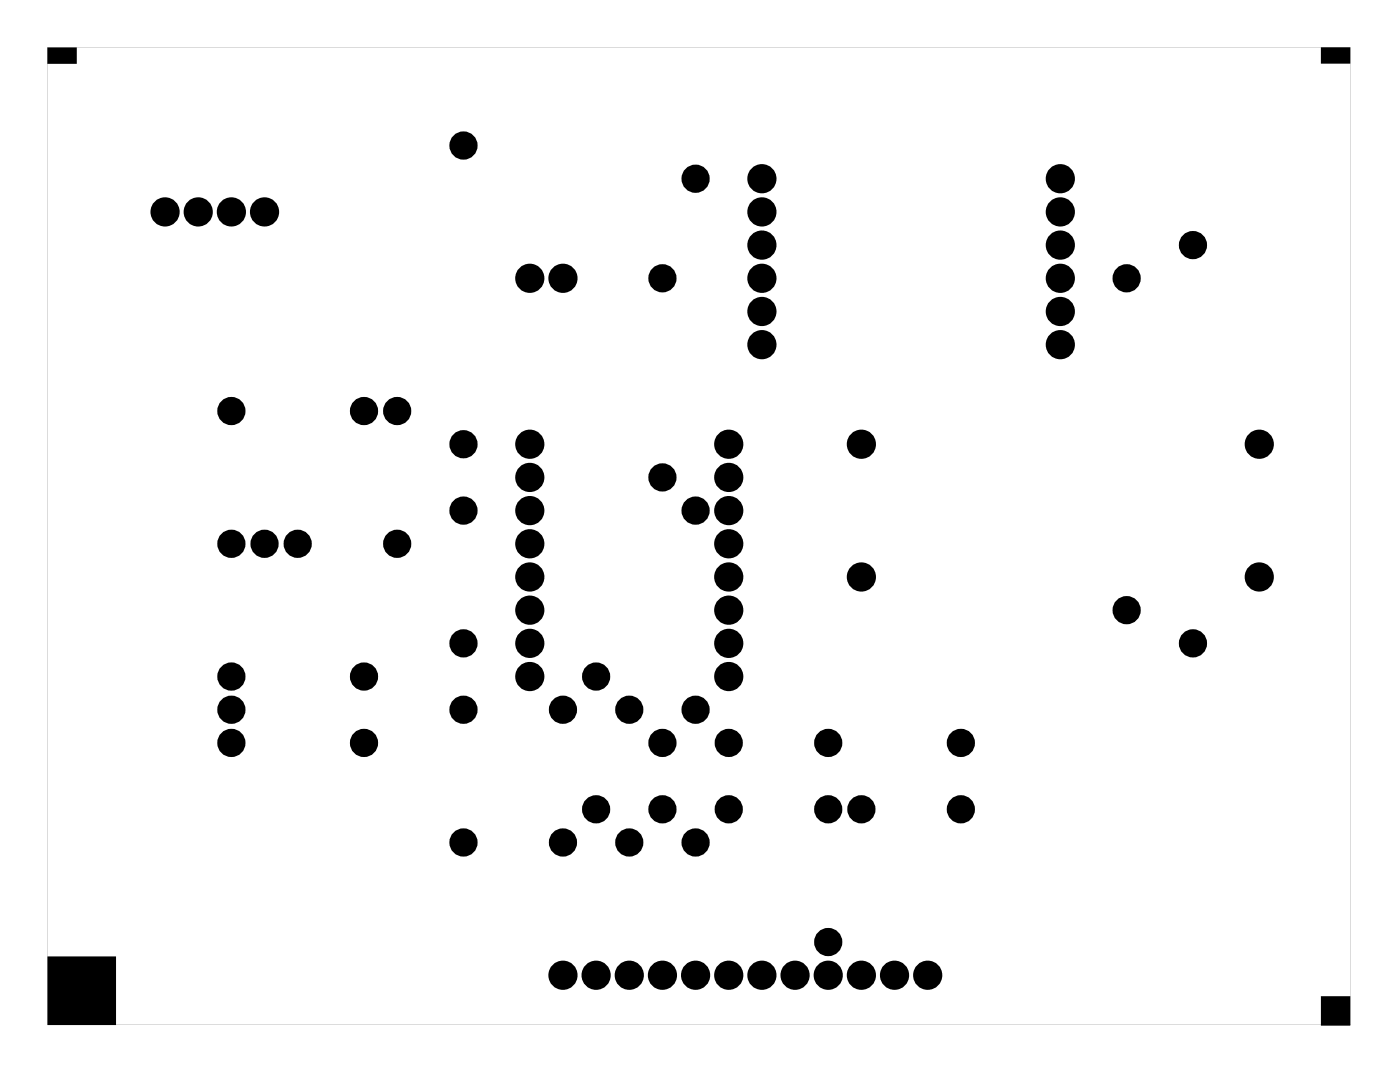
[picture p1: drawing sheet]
<svg xmlns="http://www.w3.org/2000/svg" width="107mm" height="82mm" viewBox="0 0 107 82" stroke-linecap="round" stroke-linejoin="round" font-family="sans-serif">
<g fill="#000">
<path d="M3.8 3.8h2v1h-2zM101.3 3.7h2v1h-2zM3.8 73.3h5v5h-5zM101.3 76.4h2v2h-2z"/>
<path d="M3.6 3.6h99.8v74.8h-99.8zM3.6 3.6v74.8h99.8v-74.8z"/>
</g>
<g fill="#000">
<circle cx="12.6" cy="16.2" r=".74"/>
<circle cx="15.2" cy="16.2" r=".74"/>
<circle cx="17.7" cy="16.2" r=".74"/>
<circle cx="20.3" cy="16.2" r=".74"/>
<circle cx="35.5" cy="11.1" r=".7"/>
<circle cx="53.3" cy="13.7" r=".7"/>
<circle cx="58.4" cy="13.7" r=".74"/>
<circle cx="58.4" cy="16.2" r=".74"/>
<circle cx="58.4" cy="18.8" r=".74"/>
<circle cx="81.2" cy="13.7" r=".74"/>
<circle cx="81.2" cy="16.2" r=".74"/>
<circle cx="81.2" cy="18.8" r=".74"/>
<circle cx="91.4" cy="18.8" r=".7"/>
<circle cx="17.7" cy="31.5" r=".7"/>
<circle cx="27.9" cy="31.5" r=".7"/>
<circle cx="30.4" cy="31.5" r=".7"/>
<circle cx="35.5" cy="39.1" r=".7"/>
<circle cx="35.5" cy="34" r=".7"/>
<circle cx="40.6" cy="21.3" r=".74"/>
<circle cx="40.6" cy="36.5" r=".74"/>
<circle cx="40.6" cy="34" r=".74"/>
<circle cx="40.6" cy="39.1" r=".74"/>
<circle cx="43.1" cy="21.3" r=".74"/>
<circle cx="50.7" cy="21.3" r=".7"/>
<circle cx="50.7" cy="36.5" r=".7"/>
<circle cx="53.3" cy="39.1" r=".7"/>
<circle cx="55.8" cy="36.5" r=".74"/>
<circle cx="55.8" cy="34" r=".74"/>
<circle cx="55.8" cy="39.1" r=".74"/>
<circle cx="58.4" cy="26.4" r=".74"/>
<circle cx="58.4" cy="21.3" r=".74"/>
<circle cx="58.4" cy="23.8" r=".74"/>
<circle cx="66" cy="34" r=".74"/>
<circle cx="81.2" cy="26.4" r=".74"/>
<circle cx="81.2" cy="21.3" r=".74"/>
<circle cx="81.2" cy="23.8" r=".74"/>
<circle cx="86.3" cy="21.3" r=".7"/>
<circle cx="96.5" cy="34" r=".74"/>
<circle cx="17.7" cy="56.9" r=".7"/>
<circle cx="17.7" cy="51.8" r=".7"/>
<circle cx="17.7" cy="54.3" r=".7"/>
<circle cx="17.7" cy="41.6" r=".7"/>
<circle cx="20.3" cy="41.6" r=".7"/>
<circle cx="22.8" cy="41.6" r=".7"/>
<circle cx="27.9" cy="51.8" r=".7"/>
<circle cx="27.9" cy="56.9" r=".7"/>
<circle cx="30.4" cy="41.6" r=".7"/>
<circle cx="35.5" cy="49.2" r=".7"/>
<circle cx="35.5" cy="54.3" r=".7"/>
<circle cx="40.6" cy="46.7" r=".74"/>
<circle cx="40.6" cy="51.8" r=".74"/>
<circle cx="40.6" cy="44.2" r=".74"/>
<circle cx="40.6" cy="41.6" r=".74"/>
<circle cx="40.6" cy="49.2" r=".74"/>
<circle cx="43.1" cy="54.3" r=".7"/>
<circle cx="45.7" cy="51.8" r=".7"/>
<circle cx="48.2" cy="54.3" r=".7"/>
<circle cx="50.7" cy="56.9" r=".7"/>
<circle cx="53.3" cy="54.3" r=".7"/>
<circle cx="55.8" cy="46.7" r=".74"/>
<circle cx="55.8" cy="51.8" r=".74"/>
<circle cx="55.8" cy="41.6" r=".74"/>
<circle cx="55.8" cy="44.2" r=".74"/>
<circle cx="55.8" cy="49.2" r=".74"/>
<circle cx="55.8" cy="56.9" r=".7"/>
<circle cx="63.4" cy="56.9" r=".7"/>
<circle cx="66" cy="44.2" r=".74"/>
<circle cx="73.6" cy="56.9" r=".7"/>
<circle cx="86.3" cy="46.7" r=".7"/>
<circle cx="91.4" cy="49.2" r=".7"/>
<circle cx="96.5" cy="44.2" r=".74"/>
<circle cx="35.5" cy="64.5" r=".7"/>
<circle cx="43.1" cy="74.6" r=".74"/>
<circle cx="43.1" cy="64.5" r=".7"/>
<circle cx="45.7" cy="74.6" r=".74"/>
<circle cx="45.7" cy="61.9" r=".7"/>
<circle cx="48.2" cy="74.6" r=".74"/>
<circle cx="48.2" cy="64.5" r=".7"/>
<circle cx="50.7" cy="74.6" r=".74"/>
<circle cx="50.7" cy="61.9" r=".7"/>
<circle cx="53.3" cy="74.6" r=".74"/>
<circle cx="53.3" cy="64.5" r=".7"/>
<circle cx="55.8" cy="74.6" r=".74"/>
<circle cx="55.8" cy="61.9" r=".7"/>
<circle cx="58.4" cy="74.6" r=".74"/>
<circle cx="60.9" cy="74.6" r=".74"/>
<circle cx="63.4" cy="74.6" r=".74"/>
<circle cx="63.4" cy="61.9" r=".7"/>
<circle cx="63.4" cy="72.1" r=".7"/>
<circle cx="66" cy="74.6" r=".74"/>
<circle cx="66" cy="61.9" r=".7"/>
<circle cx="68.5" cy="74.6" r=".74"/>
<circle cx="71.1" cy="74.6" r=".74"/>
<circle cx="73.6" cy="61.9" r=".7"/>
</g>
<g fill="none" stroke="#000" stroke-width=".76" stroke-linecap="butt">
<circle cx="12.6" cy="16.2" r=".74"/>
<circle cx="15.2" cy="16.2" r=".74"/>
<circle cx="17.7" cy="16.2" r=".74"/>
<circle cx="20.3" cy="16.2" r=".74"/>
<circle cx="35.5" cy="11.1" r=".7"/>
<circle cx="53.3" cy="13.7" r=".7"/>
<circle cx="58.4" cy="16.2" r=".74"/>
<circle cx="58.4" cy="13.7" r=".74"/>
<circle cx="58.4" cy="18.8" r=".74"/>
<circle cx="81.2" cy="16.2" r=".74"/>
<circle cx="81.2" cy="13.7" r=".74"/>
<circle cx="81.2" cy="18.8" r=".74"/>
<circle cx="91.4" cy="18.8" r=".7"/>
<circle cx="17.7" cy="31.5" r=".7"/>
<circle cx="27.9" cy="31.5" r=".7"/>
<circle cx="30.4" cy="31.5" r=".7"/>
<circle cx="35.5" cy="39.1" r=".7"/>
<circle cx="35.5" cy="34" r=".7"/>
<circle cx="40.6" cy="21.3" r=".74"/>
<circle cx="40.6" cy="36.5" r=".74"/>
<circle cx="40.6" cy="34" r=".74"/>
<circle cx="40.6" cy="39.1" r=".74"/>
<circle cx="43.1" cy="21.3" r=".74"/>
<circle cx="50.7" cy="36.5" r=".7"/>
<circle cx="50.7" cy="21.3" r=".7"/>
<circle cx="53.3" cy="39.1" r=".7"/>
<circle cx="55.8" cy="36.5" r=".74"/>
<circle cx="55.8" cy="34" r=".74"/>
<circle cx="55.8" cy="39.1" r=".74"/>
<circle cx="58.4" cy="21.3" r=".74"/>
<circle cx="58.4" cy="23.8" r=".74"/>
<circle cx="58.4" cy="26.4" r=".74"/>
<circle cx="66" cy="34" r=".74"/>
<circle cx="81.2" cy="21.3" r=".74"/>
<circle cx="81.2" cy="26.4" r=".74"/>
<circle cx="81.2" cy="23.8" r=".74"/>
<circle cx="86.3" cy="21.3" r=".7"/>
<circle cx="96.5" cy="34" r=".74"/>
<circle cx="17.7" cy="51.8" r=".7"/>
<circle cx="17.7" cy="56.9" r=".7"/>
<circle cx="17.7" cy="54.3" r=".7"/>
<circle cx="17.7" cy="41.6" r=".7"/>
<circle cx="20.3" cy="41.6" r=".7"/>
<circle cx="22.8" cy="41.6" r=".7"/>
<circle cx="27.9" cy="56.9" r=".7"/>
<circle cx="27.9" cy="51.8" r=".7"/>
<circle cx="30.4" cy="41.6" r=".7"/>
<circle cx="35.5" cy="49.2" r=".7"/>
<circle cx="35.5" cy="54.3" r=".7"/>
<circle cx="40.6" cy="41.6" r=".74"/>
<circle cx="40.6" cy="46.7" r=".74"/>
<circle cx="40.6" cy="49.2" r=".74"/>
<circle cx="40.6" cy="44.2" r=".74"/>
<circle cx="40.6" cy="51.8" r=".74"/>
<circle cx="43.1" cy="54.3" r=".7"/>
<circle cx="45.7" cy="51.8" r=".7"/>
<circle cx="48.2" cy="54.3" r=".7"/>
<circle cx="50.7" cy="56.9" r=".7"/>
<circle cx="53.3" cy="54.3" r=".7"/>
<circle cx="55.8" cy="41.6" r=".74"/>
<circle cx="55.8" cy="49.2" r=".74"/>
<circle cx="55.8" cy="44.2" r=".74"/>
<circle cx="55.8" cy="51.8" r=".74"/>
<circle cx="55.8" cy="46.7" r=".74"/>
<circle cx="55.8" cy="56.9" r=".7"/>
<circle cx="63.4" cy="56.9" r=".7"/>
<circle cx="66" cy="44.2" r=".74"/>
<circle cx="73.6" cy="56.9" r=".7"/>
<circle cx="86.3" cy="46.7" r=".7"/>
<circle cx="91.4" cy="49.2" r=".7"/>
<circle cx="96.5" cy="44.2" r=".74"/>
<circle cx="35.5" cy="64.5" r=".7"/>
<circle cx="43.1" cy="74.6" r=".74"/>
<circle cx="43.1" cy="64.5" r=".7"/>
<circle cx="45.7" cy="74.6" r=".74"/>
<circle cx="45.7" cy="61.9" r=".7"/>
<circle cx="48.2" cy="74.6" r=".74"/>
<circle cx="48.2" cy="64.5" r=".7"/>
<circle cx="50.7" cy="74.6" r=".74"/>
<circle cx="50.7" cy="61.9" r=".7"/>
<circle cx="53.3" cy="74.6" r=".74"/>
<circle cx="53.3" cy="64.5" r=".7"/>
<circle cx="55.8" cy="74.6" r=".74"/>
<circle cx="55.8" cy="61.9" r=".7"/>
<circle cx="58.4" cy="74.6" r=".74"/>
<circle cx="60.9" cy="74.6" r=".74"/>
<circle cx="63.4" cy="74.6" r=".74"/>
<circle cx="63.4" cy="61.9" r=".7"/>
<circle cx="63.4" cy="72.1" r=".7"/>
<circle cx="66" cy="74.6" r=".74"/>
<circle cx="66" cy="61.9" r=".7"/>
<circle cx="68.5" cy="74.6" r=".74"/>
<circle cx="71.1" cy="74.6" r=".74"/>
<circle cx="73.6" cy="61.9" r=".7"/>
</g>
<path d="M3.8 3.8h2v1h-2zM101.3 3.7h2v1h-2zM3.8 73.3h5v5h-5zM101.3 76.4h2v2h-2z" fill="none" stroke="#000" stroke-width=".25"/>
</svg>
